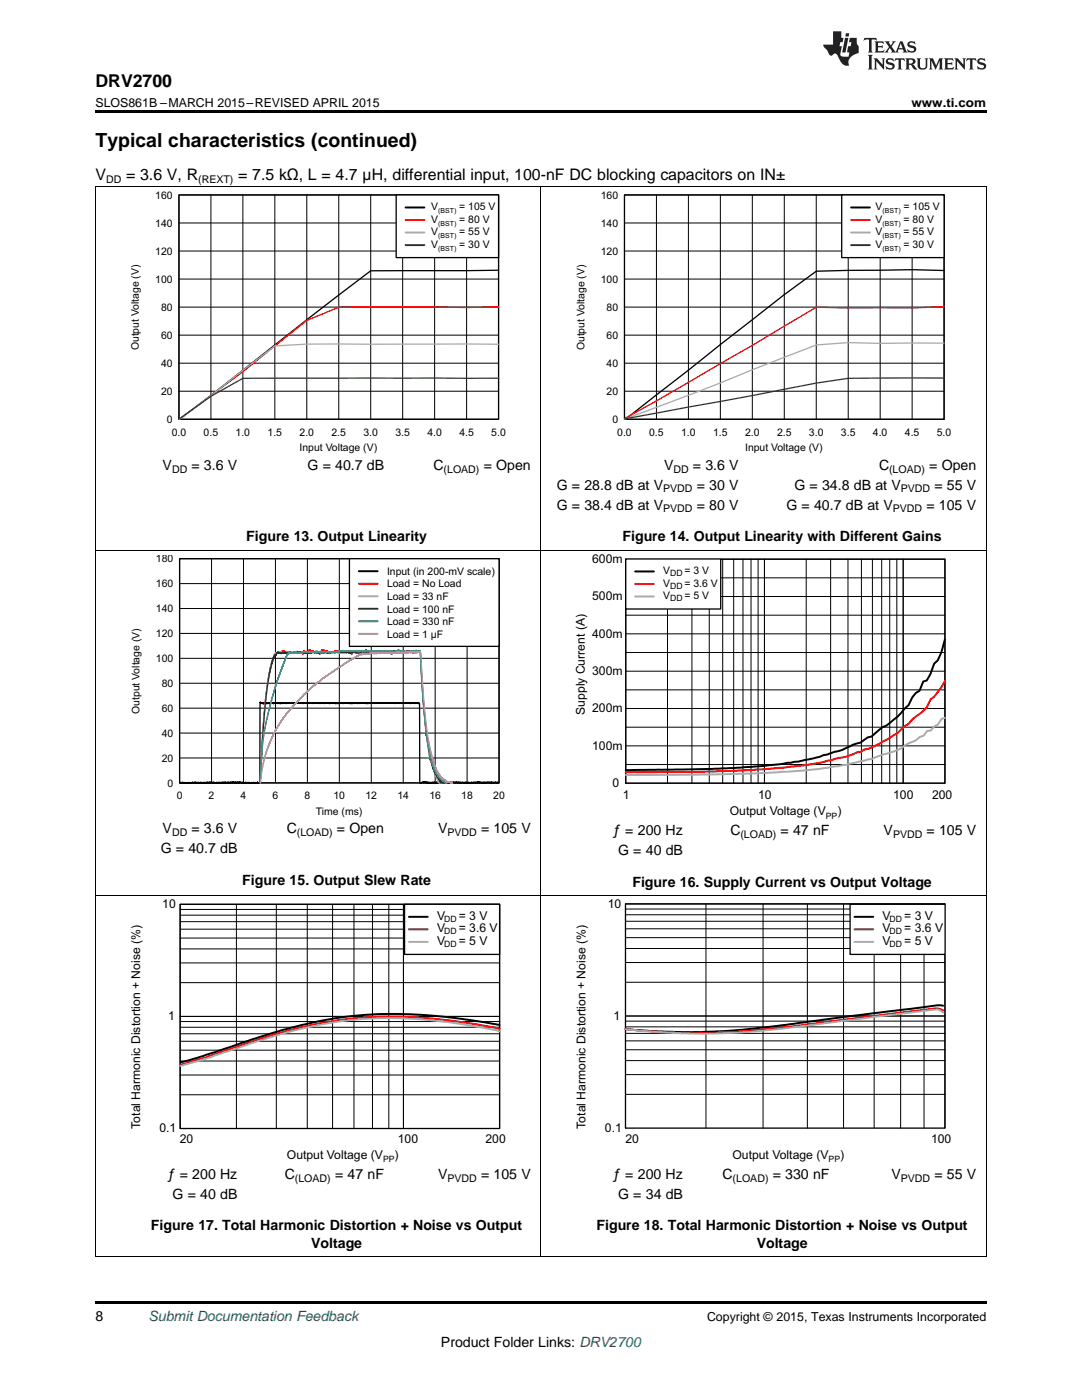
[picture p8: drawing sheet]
<svg xmlns="http://www.w3.org/2000/svg" width="216mm" height="279mm" viewBox="0 0 216 279" stroke-linecap="round" stroke-linejoin="round" font-family="sans-serif">
<defs><g id="words">
<text font-size="3.9" x="19" y="29.3">Typical characteristics (continued)</text>
<text font-size="3.5" x="19" y="17.3">DRV2700</text>
<g font-size="3.2">
<text x="19" y="36">V</text>
<text x="25.2" y="36">= 3.6 V, R</text>
<text x="47.5" y="36">= 7.5 kΩ, L = 4.7 µH, differential input, 100-nF DC blocking capacitors on IN±</text>
</g>
<g font-size="2.8">
<text x="32.5" y="93.7">V</text>
<text x="38.2" y="93.7">= 3.6 V</text>
<text x="61.3" y="93.7">G = 40.7 dB</text>
<text x="86.5" y="93.7">C</text>
<text x="96.5" y="93.7">= Open</text>
<text x="132.5" y="93.7">V</text>
<text x="138.3" y="93.7">= 3.6 V</text>
<text x="175.4" y="93.7">C</text>
<text x="185.4" y="93.7">= Open</text>
<text x="111.1" y="97.7">G = 28.8 dB at V</text>
<text x="111.1" y="101.7">G = 38.4 dB at V</text>
<text x="139" y="97.7">= 30 V</text>
<text x="139" y="101.7">= 80 V</text>
<text x="156.9" y="101.7">G = 40.7 dB at V</text>
<text x="158.5" y="97.7">G = 34.8 dB at V</text>
<text x="184.9" y="101.7">= 105 V</text>
<text x="186.4" y="97.7">= 55 V</text>
<text x="49.1" y="108.1">Figure 13. Output Linearity</text>
<text x="124.2" y="108.1">Figure 14. Output Linearity with Different Gains</text>
<text x="32.5" y="166.3">V</text>
<text x="38.2" y="166.3">= 3.6 V</text>
<text x="57.2" y="166.3">C</text>
<text x="67.2" y="166.3">= Open</text>
<text x="87.4" y="166.3">V</text>
<text x="96" y="166.3">= 105 V</text>
<text x="122.4" y="166.7">ƒ = 200 Hz</text>
<text x="145.7" y="166.7">C</text>
<text x="155.8" y="166.7">= 47 nF</text>
<text x="176.3" y="166.7">V</text>
<text x="184.9" y="166.7">= 105 V</text>
<text x="32.1" y="170.3">G = 40.7 dB</text>
<text x="123.3" y="170.6">G = 40 dB</text>
<text x="48.3" y="176.6">Figure 15. Output Slew Rate</text>
<text x="126.2" y="177">Figure 16. Supply Current vs Output Voltage</text>
<text x="33.5" y="235.2">ƒ = 200 Hz</text>
<text x="34.4" y="239.2">G = 40 dB</text>
<text x="56.8" y="235.2">C</text>
<text x="66.9" y="235.2">= 47 nF</text>
<text x="87.4" y="235.2">V</text>
<text x="96" y="235.2">= 105 V</text>
<text x="122.4" y="235.2">ƒ = 200 Hz</text>
<text x="123.3" y="239.2">G = 34 dB</text>
<text x="144.2" y="235.2">C</text>
<text x="154.2" y="235.2">= 330 nF</text>
<text x="177.9" y="235.2">V</text>
<text x="186.4" y="235.2">= 55 V</text>
<text x="30.1" y="245.6">Figure 17. Total Harmonic Distortion + Noise vs Output</text>
<text x="119" y="245.6">Figure 18. Total Harmonic Distortion + Noise vs Output</text>
<text x="62.1" y="249.1">Voltage</text>
<text x="151" y="249.1">Voltage</text>
<text x="19" y="263.6">8</text>
<text x="88" y="268.9">Product Folder Links: DRV2700</text>
</g>
<text font-size="2.8" fill="#0000c8" x="29.6" y="263.6">Submit Documentation Feedback</text>
<g font-size="2.5">
<text x="19" y="21.4">SLOS861B –MARCH 2015–REVISED APRIL 2015</text>
<text x="181.9" y="21.4">www.ti.com</text>
<text x="141.1" y="263.6">Copyright © 2015, Texas Instruments Incorporated</text>
</g>
<g font-size="2.4">
<text x="118.2" y="112.3">600m</text>
<text x="118.2" y="119.8">500m</text>
<text x="118.2" y="127.2">400m</text>
<text x="118.2" y="134.7">300m</text>
<text x="116.7" y="142.7" transform="rotate(-90 116.7 142.7)">Supply Current (A)</text>
<text x="118.2" y="142.1">200m</text>
<text x="118.2" y="149.6">100m</text>
<text x="122.2" y="157.1">0</text>
<text x="124.3" y="159.6">1</text>
<text x="151.3" y="159.6">10</text>
<text x="178.2" y="159.6">100</text>
<text x="186" y="159.6">200</text>
<text x="145.6" y="162.7">Output Voltage (V</text>
<text x="167.1" y="162.7">)</text>
<text x="32.4" y="181.2">10</text>
<text x="87.2" y="183.5">V</text>
<text x="91.5" y="183.5">= 3 V</text>
<text x="121.3" y="181.2">10</text>
<text x="176.1" y="183.5">V</text>
<text x="180.4" y="183.5">= 3 V</text>
<text x="87.2" y="186">V</text>
<text x="87.2" y="188.5">V</text>
<text x="91.5" y="186">= 3.6 V</text>
<text x="91.5" y="188.5">= 5 V</text>
<text x="176.1" y="186">V</text>
<text x="176.1" y="188.5">V</text>
<text x="180.4" y="186">= 3.6 V</text>
<text x="180.4" y="188.5">= 5 V</text>
<text x="33.5" y="203.6">1</text>
<text x="122.4" y="203.6">1</text>
<text x="27.9" y="225.2" transform="rotate(-90 27.9 225.2)">Total Harmonic Distortion + Noise (%)</text>
<text x="31.8" y="226">0.1</text>
<text x="116.8" y="225.2" transform="rotate(-90 116.8 225.2)">Total Harmonic Distortion + Noise (%)</text>
<text x="120.7" y="226">0.1</text>
<text x="35.9" y="228.1">20</text>
<text x="57.2" y="231.3">Output Voltage (V</text>
<text x="78.7" y="231.3">)</text>
<text x="79.4" y="228.1">100</text>
<text x="96.9" y="228.1">200</text>
<text x="124.8" y="228.1">20</text>
<text x="146.1" y="231.3">Output Voltage (V</text>
<text x="167.6" y="231.3">)</text>
<text x="185.8" y="228.1">100</text>
</g>
<g font-size="2.1">
<text x="21.2" y="36.6">DD</text>
<text x="31" y="39.7">160</text>
<text x="39.5" y="36.6">(REXT)</text>
<text x="86.1" y="42">V</text>
<text x="91.7" y="42">= 105 V</text>
<text x="119.9" y="39.7">160</text>
<text x="174.7" y="42">V</text>
<text x="180.3" y="42">= 105 V</text>
<text x="31" y="45.2">140</text>
<text x="86.1" y="47">V</text>
<text x="86.1" y="44.5">V</text>
<text x="91.7" y="47">= 55 V</text>
<text x="91.7" y="44.5">= 80 V</text>
<text x="119.9" y="45.2">140</text>
<text x="174.7" y="47">V</text>
<text x="174.7" y="44.5">V</text>
<text x="180.3" y="47">= 55 V</text>
<text x="180.3" y="44.5">= 80 V</text>
<text x="31" y="50.8">120</text>
<text x="86.1" y="49.5">V</text>
<text x="91.7" y="49.5">= 30 V</text>
<text x="119.9" y="50.8">120</text>
<text x="174.7" y="49.5">V</text>
<text x="180.3" y="49.5">= 30 V</text>
<text x="31" y="56.4">100</text>
<text x="119.9" y="56.4">100</text>
<text x="32.1" y="62">80</text>
<text x="121" y="62">80</text>
<text x="27.7" y="69.9" transform="rotate(-90 27.7 69.9)">Output Voltage (V)</text>
<text x="32.1" y="67.6">60</text>
<text x="116.6" y="69.9" transform="rotate(-90 116.6 69.9)">Output Voltage (V)</text>
<text x="121" y="67.6">60</text>
<text x="32.1" y="73.2">40</text>
<text x="121" y="73.2">40</text>
<text x="32.1" y="78.8">20</text>
<text x="121" y="78.8">20</text>
<text x="33.3" y="84.4">0</text>
<text x="34.3" y="86.9">0.0</text>
<text x="40.6" y="86.9">0.5</text>
<text x="47" y="86.9">1.0</text>
<text x="53.4" y="86.9">1.5</text>
<text x="59.8" y="86.9">2.0</text>
<text x="66.1" y="86.9">2.5</text>
<text x="72.5" y="86.9">3.0</text>
<text x="78.9" y="86.9">3.5</text>
<text x="85.3" y="86.9">4.0</text>
<text x="91.7" y="86.9">4.5</text>
<text x="98" y="86.9">5.0</text>
<text x="122.2" y="84.4">0</text>
<text x="123.2" y="86.9">0.0</text>
<text x="129.5" y="86.9">0.5</text>
<text x="135.9" y="86.9">1.0</text>
<text x="142.3" y="86.9">1.5</text>
<text x="148.7" y="86.9">2.0</text>
<text x="155" y="86.9">2.5</text>
<text x="161.4" y="86.9">3.0</text>
<text x="167.8" y="86.9">3.5</text>
<text x="174.2" y="86.9">4.0</text>
<text x="180.6" y="86.9">4.5</text>
<text x="186.9" y="86.9">5.0</text>
<text x="34.3" y="94.3">DD</text>
<text x="59.8" y="90.1">Input Voltage (V)</text>
<text x="88.5" y="94.3">(LOAD)</text>
<text x="134.4" y="94.3">DD</text>
<text x="148.7" y="90.1">Input Voltage (V)</text>
<text x="177.4" y="94.3">(LOAD)</text>
<text x="132.3" y="98.3">PVDD</text>
<text x="179.7" y="98.3">PVDD</text>
<text x="132.3" y="102.3">PVDD</text>
<text x="178.2" y="102.3">PVDD</text>
<text x="31.1" y="112.2">180</text>
<text x="31.1" y="117.2">160</text>
<text x="77.2" y="114.7">Input (in 200-mV scale)</text>
<text x="77.2" y="117.2">Load = No Load</text>
<text x="77.2" y="119.7">Load = 33 nF</text>
<text x="132.4" y="117.1">V</text>
<text x="132.4" y="119.6">V</text>
<text x="132.4" y="114.6">V</text>
<text x="136.6" y="117.1">= 3.6 V</text>
<text x="136.6" y="119.6">= 5 V</text>
<text x="136.6" y="114.6">= 3 V</text>
<text x="31.1" y="122.2">140</text>
<text x="77.2" y="122.2">Load = 100 nF</text>
<text x="77.2" y="124.7">Load = 330 nF</text>
<text x="31.1" y="127.2">120</text>
<text x="77.2" y="127.2">Load = 1 µF</text>
<text x="31.1" y="132.1">100</text>
<text x="32.3" y="137.1">80</text>
<text x="27.8" y="142.5" transform="rotate(-90 27.8 142.5)">Output Voltage (V)</text>
<text x="32.3" y="142.1">60</text>
<text x="32.3" y="147">40</text>
<text x="32.3" y="152">20</text>
<text x="33.4" y="157">0</text>
<text x="35.3" y="159.5">0</text>
<text x="41.6" y="159.5">2</text>
<text x="48" y="159.5">4</text>
<text x="54.4" y="159.5">6</text>
<text x="60.8" y="159.5">8</text>
<text x="66.5" y="159.5">10</text>
<text x="72.9" y="159.5">12</text>
<text x="79.3" y="159.5">14</text>
<text x="85.7" y="159.5">16</text>
<text x="92" y="159.5">18</text>
<text x="98.4" y="159.5">20</text>
<text x="34.3" y="166.9">DD</text>
<text x="59.2" y="166.9">(LOAD)</text>
<text x="63" y="162.6">Time (ms)</text>
<text x="89.3" y="166.9">PVDD</text>
<text x="147.7" y="167.2">(LOAD)</text>
<text x="178.2" y="167.2">PVDD</text>
<text x="58.8" y="235.8">(LOAD)</text>
<text x="89.3" y="235.8">PVDD</text>
<text x="146.2" y="235.8">(LOAD)</text>
<text x="179.7" y="235.8">PVDD</text>
</g>
<g font-size="1.7">
<text x="133.7" y="115">DD</text>
<text x="133.7" y="117.5">DD</text>
<text x="133.7" y="120">DD</text>
<text x="164.8" y="163.4">PP</text>
<text x="88.6" y="183.9">DD</text>
<text x="177.5" y="183.9">DD</text>
<text x="88.6" y="186.4">DD</text>
<text x="88.6" y="188.9">DD</text>
<text x="177.5" y="186.4">DD</text>
<text x="177.5" y="188.9">DD</text>
<text x="76.4" y="232">PP</text>
<text x="165.3" y="232">PP</text>
</g>
<g font-size="1.4">
<text x="87.4" y="47.5">(BST)</text>
<text x="87.4" y="42.5">(BST)</text>
<text x="87.4" y="45">(BST)</text>
<text x="176.1" y="47.5">(BST)</text>
<text x="176.1" y="45">(BST)</text>
<text x="176.1" y="42.5">(BST)</text>
<text x="87.4" y="50">(BST)</text>
<text x="176.1" y="50">(BST)</text>
</g>
</g></defs>
<path d="M19 250.8l.2 .1zM196.7 250.8l.1 .1zM19 259.7h177.8v.5h-177.8z" fill="#000"/>
<g fill="none" stroke="#000" stroke-width=".2">
<path d="M19.1 178.7v72.2M107.9 178.7v72.2M196.8 178.7v72.2M35.9 180.5h63.8v44.7h-63.8zM35.9 196.1h63.8M35.9 192.2h63.8M35.9 189.4h63.8M35.9 187.2h63.8M35.9 185.4h63.8M35.9 183.9h63.8M35.9 182.6h63.8M35.9 181.5h63.8"/>
<path d="M47.2 180.5v44.7M55.1 180.5v44.7M61.3 180.5v44.7M66.4 180.5v44.7M70.6 180.5v44.7M74.3 180.5v44.7M77.6 180.5v44.7M80.5 180.5v44.7M35.9 218.5h63.8M35.9 214.5h63.8M35.9 211.7h63.8M35.9 209.6h63.8"/>
<path d="M35.9 207.8h63.8M35.9 206.3h63.8M35.9 205h63.8M35.9 203.9h63.8M35.9 202.8h63.8M19 250.8h177.8"/>
</g>
<path d="M35.9 180.5h63.8v44.7h-63.8z" fill="none" stroke="#000" stroke-width=".26"/>
<path d="M99.7 204.6l-7.6-1.3-7.6-.7a80.4 80.4 0 0 0-33.2 4.6l-10.8 3.6-4.4 1.2" fill="none" stroke="#000" stroke-width=".39"/>
<path d="M99.7 205.3l-4.4-.8-7.6-1.1a79 79 0 0 0-35.7 3.9l-11.4 3.9-4.4 1.2" fill="none" stroke="#f00" stroke-width=".39"/>
<path d="M99.7 205.8l-5.6-1.1-6.4-.9a77.9 77.9 0 0 0-36.5 4.1l-10.2 3.4-5 1.4" fill="none" stroke="#ababab" stroke-width=".39"/>
<path d="M80.7 180.5h19v10h-19z" fill="#fff"/>
<path d="M80.7 180.5h19v10h-19zM124.8 180.4h63.8v44.7h-63.8z" fill="none" stroke="#000" stroke-width=".26"/>
<path d="M81.6 183h3.7M188.2 200.7l-1.2-.1-30 3.9-11.5 1.2-5.7 .3h-3.1l-5.7-.2-6.2-.4" fill="none" stroke="#000" stroke-width=".39"/>
<path d="M81.6 185.5h3.7M188.2 201.6a5.8 5.8 0 0 0-3.7-.1l-28.8 3.6-8.9 .8-7.6 .3-3.1-.1-5.7-.2-5.6-.5" fill="none" stroke="#f00" stroke-width=".39"/>
<path d="M81.6 188h3.7M188.3 202.1a2.09 2.09 0 0 0-2.4-.5l-30.7 3.8-8.3 .7-6.9 .2-3.8-.1-5.1-.2-6.3-.6" fill="none" stroke="#ababab" stroke-width=".39"/>
<g fill="none" stroke="#000" stroke-width=".2">
<path d="M124.8 196h63.8M124.8 192.1h63.8M124.8 189.3h63.8M124.8 187.1h63.8M124.8 185.4h63.8M124.8 183.9h63.8M124.8 182.6h63.8M124.8 181.4h63.8M140.9 180.4v44.7M152.3 180.4v44.7M161.1 180.4v44.7M168.3 180.4v44.7"/>
<path d="M174.4 180.4v44.7M179.7 180.4v44.7M184.4 180.4v44.7M124.8 218.4h63.8M124.8 214.5h63.8M124.8 211.7h63.8M124.8 209.5h63.8M124.8 207.7h63.8M124.8 206.2h63.8M124.8 204.9h63.8M124.8 203.8h63.8M124.8 202.8h63.8"/>
<path d="M124.8 225.1v-44.7h63.8v44.7"/>
</g>
<path d="M169.6 180.5h19v10h-19z" fill="#fff"/>
<path d="M124.9 111.6h63.7v44.7h-63.7zM169.6 180.5h19v10h-19z" fill="none" stroke="#000" stroke-width=".26"/>
<path d="M188.6 127.6l-.8 2.6-.7 1.6-.7 .7-.7 2-.8 1.3-.7 .2-.7 1.9-.8 .4-.7 .9-.7 1.5-.8 .7a14.5 14.5 0 0 1-3.6 3.4 9.4 9.4 0 0 0-3 2.2l-.7 .2-1.5 1-1.5 .4a20.9 20.9 0 0 1-5.9 2.1 36.1 36.1 0 0 1-6.5 1.5h-.7a154 154 0 0 1-22.2 1.4l-10 .1M170.5 183h3.7" fill="none" stroke="#000" stroke-width=".39"/>
<path d="M188.6 135.9a11.5 11.5 0 0 1-2.9 3.7 6.5 6.5 0 0 1-2.9 3.4l-.7 .5-.8 .9-.7 .5a16.4 16.4 0 0 1-4.4 3.1l-.8 .5-2.2 1-.7 .1-.7 .5h-.8l-.7 .4a64 64 0 0 1-16 2.9l-4.3 .3-7.8 .3-17.3 .1M170.5 185.5h3.7" fill="none" stroke="#f00" stroke-width=".39"/>
<path d="M188.6 143.3l-.7 .2-.7 1.1-.8 .4-.7 .8-.7 .1-.7 .9-.8 .3-.7 .6a8.1 8.1 0 0 0-2.9 1.6l-1.5 .7-3 .9a28.7 28.7 0 0 1-5.9 1.5 111.8 111.8 0 0 1-19.5 2l-11.4 .2-13.7 .1M170.5 188h3.7" fill="none" stroke="#ababab" stroke-width=".39"/>
<g fill="none" stroke="#000" stroke-width=".2">
<path d="M19.1 109.8v69M107.9 109.8v69M124.9 111.6h63.7v44.7h-63.7zM124.9 119h63.7M124.9 115.3h63.7M133.2 111.6v44.7M138.1 111.6v44.7M141.5 111.6v44.7M144.2 111.6v44.7M146.4 111.6v44.7M148.3 111.6v44.7M149.9 111.6v44.7"/>
<path d="M151.3 111.6v44.7M152.5 111.6v44.7M160.9 111.6v44.7M165.7 111.6v44.7M169.2 111.6v44.7M171.9 111.6v44.7M174.1 111.6v44.7M175.9 111.6v44.7M177.5 111.6v44.7M179 111.6v44.7M180.2 111.6v44.7M196.8 109.8v69"/>
<path d="M124.9 137.7h63.7M124.9 134h63.7M124.9 130.2h63.7M124.9 126.5h63.7M124.9 122.8h63.7M124.9 152.6h63.7M124.9 148.9h63.7M124.9 145.1h63.7M124.9 141.4h63.7M19 178.7h177.8"/>
</g>
<path d="M124.9 111.6h18.9v9.9h-18.9z" fill="#fff"/>
<path d="M35.8 111.5h63.8v44.7h-63.8zM124.9 111.6h18.9v9.9h-18.9zM35.8 156.2h1.1M36.9 156.2l2-.1 1 .1h11.9l.1-16.1 .1 .2 .5 .1 3.3-.1 4.8 .1 .4-.1 2.6 .1 3.2-.1 .2 .1 .5-.1 2.8 .1 .1-.1 13.3 .1 .1 15.8M99.5 156.2h-6.9l-3.2-.1-3.3 .1-1.2-.1-1 .1" fill="none" stroke="#000" stroke-width=".26"/>
<path d="M126.7 114h3.8" fill="none" stroke="#000" stroke-width=".39"/>
<path d="M126.7 116.5h3.8" fill="none" stroke="#f00" stroke-width=".39"/>
<path d="M126.7 119h3.8" fill="none" stroke="#ababab" stroke-width=".39"/>
<g fill="none" stroke="#000" stroke-width=".2">
<path d="M35.8 111.5h63.8v44.7h-63.8zM35.8 116.5h63.8M42.2 111.5v44.7M48.6 111.5v44.7M55 111.5v44.7M61.3 111.5v44.7M67.7 111.5v44.7M74.1 111.5v44.7M80.5 111.5v44.7M86.8 111.5v44.7M93.2 111.5v44.7M35.8 136.4h63.8"/>
<path d="M35.8 131.4h63.8M35.8 126.4h63.8M35.8 121.4h63.8M35.8 151.3h63.8M35.8 146.3h63.8M35.8 141.3h63.8"/>
</g>
<path d="M51.9 156.2l.6-10.5 .5-6.1 .7-5.1 .4-2 .6-1.7 .3-.2 .2-.3h.3v-.2l.7 .3 .2-.5 1.2 .4 .2-.2 .5 .3 .1-.3 .4 .2 .1-.3 .2 .2 .4 .1v-.2l1 .4 .2-.5 .9 .3 .1-.6 2.2 .8 .3-.8 1.9 .6 .2-.2 .4 .2 .1-.5 1.5 .5v-.5l2 .7 .1-.5 1 .4 .2-.4 .8 .4 .1-.2 .4 .1 .1-.5 1.6 .5h.1l.1-.4 1.5 .5 .1-.4 .7 .3 .1-.2h.2l.8 .4 .2-.3 .4 .1 .1-.1 .4 .1 .2-.5 1.4 .4 .2 .2 .1-.1v-.4l1.5 .5h.2l.1-.6 .8 .3 .6 9.9v-.2l.6 7 .1-.4 .7 5.2v-.7l.1 .8v-.3l.5 2 .6 1.4 .4 .4 .1 1 .1-1.1v.6v-.3l.1 .3 .7 .5M88.4 156.2h.1" fill="none" stroke="#f00" stroke-width=".26"/>
<path d="M51.9 156.2l.6-10.8 .5-5.8 .9-5.9 1-3.3 .9-.3 1 .3h.2l.2-.3 1.7 .2 .1-.3h.3l1.2 .2 .1-.1 2.3 .1v-.2h.4l.1 .1 1-.1 1.7 .3 2.3-.1 .6 .1 .1-.2 .6 .1 .1-.1 .4 .1 1.5-.1 .9 .2 .4-.3 .7 .2h1.1l.1 .1 1.2-.1 .9 .1 1.2-.2 .6 .2 1.4-.1 .1 .1 .2-.1 1 .1 .6-.2 1.1 .2 .1-.4h.4l.2 .2 .2 6.3 .1-.3 .6 8.3v-.3l.8 6.8 .1-.6 .2 1.7 .1-.3 .2 .8 .1 .8 .1-.3 .2 1.1 .1-.4 .2 .5v.7l.1-.5 .1 .8 .1-.6v1l.2-.7v1.2l.1-.9v.3l.1-.3v1M87.6 156.2l.2-.8v.8M87.8 156.2l.1-.5 .1 .5 .1-.5v.5l.2-.4v.4M88.4 156.2v-.3l.1 .2 .2 .1M88.8 156.2v-.1v.1M89.1 156.2h.1" fill="none" stroke="#ababab" stroke-width=".26"/>
<path d="M51.9 156.2l.6-10.1 .8-8.7 1-5.3 .5-1.2 .3-.2 .2-.4 .8 .1 .7-.2 2.2 .1 .2-.2 1.4 .2 .1-.1 .1 .1 2.5-.2 2.1 .2 2.4-.2 2.1 .2 1.3-.2 1.5 .2 2.3-.1 1.9 .1h1.1l.2-.4 5.7 .3 .7 11.7 1 7.6 .7 3.2 .1 .7v-.1l.2 .1 .1 .6h.1l.1 .6v-.2l.1 .1h.1v.5l.2-.2v.4l.2-.1v.5l.2-.3v.8l.1-.5h.1l.1 .6 .2-.4 .1 .4M88.3 156.2l.2-.3v.3M88.6 156.2l.1-.1v.1M88.9 156.2h.1" fill="none" stroke="#296b0d" stroke-width=".26"/>
<path d="M51.9 156.2l.5-7.7 .8-4.8 1.7-6.5 2.5-6.7 .3-.2 .8 .1 .1-.2 1.7 .1 .8-.2 .9 .1 1.3-.1 .7 .1 .1-.1h.5l2.8 .1 .3-.3h.5l.1 .1 2.3-.1 .1 .1h2.9l1.3 .1 1.6-.1 5.2 .1 .5-.2 1.7 .1 .7 11.5 1.1 8.3 .6 2.7 .8 2 .9 1.1 .7 .3 .2 .3M89 156.2h.1" fill="none" stroke="#0391bf" stroke-width=".26"/>
<path d="M52 156.2l.4-3 .5-2.5 1.7-4.3 1.2-2 1.6-2.3 2.8-3.1 1.9-1.7 2.7-2.2 4.6-3.1 2.5-1.4 2.6-.3 .3 .1v.1l.1-.1h.2l.6-.1 .2 .1 1.7-.2 4.5-.1 .2 .2 1.5-.2 .1 .2 1 13.3 .7 4.7 .9 3.6 .7 2 .9 1.3 1 .8 1.1 .2M90.2 156.2h.1M90.3 156.2h.1" fill="none" stroke="#b080b2" stroke-width=".26"/>
<path d="M69.7 111.5h29.9v17.5h-29.9z" fill="#fff"/>
<path d="M35.7 38.9h63.8v44.8h-63.8zM99.5 53.9l-25.5 .1-12.8 9.8-19.1 15.1-6.3 4.8M69.7 111.5h29.9v17.5h-29.9z" fill="none" stroke="#000" stroke-width=".26"/>
<path d="M71.6 114h3.7" fill="none" stroke="#000" stroke-width=".39"/>
<path d="M71.6 116.5h3.7" fill="none" stroke="#f00" stroke-width=".39"/>
<path d="M71.6 119h3.7" fill="none" stroke="#ababab" stroke-width=".39"/>
<path d="M71.6 121.5h3.7" fill="none" stroke="#296b0d" stroke-width=".39"/>
<path d="M71.6 124h3.7" fill="none" stroke="#0391bf" stroke-width=".39"/>
<path d="M71.6 126.5h3.7" fill="none" stroke="#b080b2" stroke-width=".39"/>
<g fill="none" stroke="#000" stroke-width=".2">
<path d="M19.1 37.3v72.5M35.7 38.9h63.8v44.8h-63.8zM42.1 38.9v44.8M48.5 38.9v44.8M54.8 38.9v44.8M61.2 38.9v44.8M67.6 38.9v44.8M74 38.9v44.8M80.4 38.9v44.8M86.7 38.9v44.8M93.1 38.9v44.8M107.9 37.3v72.5"/>
<path d="M196.8 37.3v72.5M35.7 55.7h63.8M35.7 50.1h63.8M35.7 44.5h63.8M35.7 78.1h63.8M35.7 72.5h63.8M35.7 66.9h63.8M35.7 61.3h63.8M19 109.8h177.8"/>
</g>
<path d="M99.5 61.2l-6.4 .2-19.1-.2-6.4 .1-6.4 2.6-12.7 10.3-12.7 9.5" fill="none" stroke="#f00" stroke-width=".26"/>
<path d="M99.5 68.7h-38.3l-6.4 .3-12.7 10-6.3 4.7" fill="none" stroke="#ababab" stroke-width=".26"/>
<path d="M99.5 75.5h-51l-6.4 3.6-6.4 4.5" fill="none" stroke="#296b0d" stroke-width=".26"/>
<path d="M79.1 38.9h20.4v12.5h-20.4z" fill="#fff"/>
<path d="M79.1 38.9h20.4v12.5h-20.4zM124.6 38.9h63.8v44.8h-63.8zM188.4 54l-6.4-.2-19.1 .3a838.6 838.6 0 0 0-25.5 19.8l-12.6 9.8" fill="none" stroke="#000" stroke-width=".26"/>
<path d="M80.9 41.4h3.8" fill="none" stroke="#000" stroke-width=".39"/>
<path d="M80.9 43.9h3.8" fill="none" stroke="#f00" stroke-width=".39"/>
<path d="M80.9 46.4h3.8" fill="none" stroke="#ababab" stroke-width=".39"/>
<path d="M80.9 48.9h3.8" fill="none" stroke="#296b0d" stroke-width=".39"/>
<g fill="none" stroke="#000" stroke-width=".2">
<path d="M124.6 38.9h63.8v44.8h-63.8zM131 38.9v44.8M137.4 38.9v44.8M143.7 38.9v44.8M150.1 38.9v44.8M156.5 38.9v44.8M162.9 38.9v44.8M169.3 38.9v44.8M175.6 38.9v44.8M182 38.9v44.8M124.6 55.7h63.8M124.6 50.1h63.8"/>
<path d="M124.6 44.5h63.8M124.6 78.1h63.8M124.6 72.5h63.8M124.6 66.9h63.8M124.6 61.3h63.8"/>
</g>
<path d="M188.4 61.2l-6.4 .3-19.1-.2-12.8 7.6-19.1 11.1-6.4 3.5" fill="none" stroke="#f00" stroke-width=".26"/>
<path d="M188.4 68.5h-12.8l-6.3-.1-6.4 .4-19.2 7.6-19.1 7.3" fill="none" stroke="#ababab" stroke-width=".26"/>
<path d="M188.4 75.4l-19.1 .1-6.4 1-12.8 2.4-25.5 4.7" fill="none" stroke="#296b0d" stroke-width=".26"/>
<path d="M168 38.9h20.4v12.5h-20.4z" fill="#fff"/>
<path d="M168 38.9h20.4v12.5h-20.4z" fill="none" stroke="#000" stroke-width=".26"/>
<path d="M169.8 41.4h3.8" fill="none" stroke="#000" stroke-width=".39"/>
<path d="M169.8 43.9h3.8" fill="none" stroke="#f00" stroke-width=".39"/>
<path d="M169.8 46.4h3.8" fill="none" stroke="#ababab" stroke-width=".39"/>
<path d="M169.8 48.9h3.8" fill="none" stroke="#296b0d" stroke-width=".39"/>
<path d="M19 37.2h177.8" fill="none" stroke="#000" stroke-width=".2"/>
<path d="M19 22h177.8v.5h-177.8z" fill="#000"/>
<g fill="#231f20">
<path d="M172.5 7.6l-.1 .5 .4-.2h.6v.1v2.1l-.2 .4h.9l-.2-.4v-2.1l.1-.1h.5l.5 .2-.2-.5zM174.5 8.3l.2 .3v1.5l-.2 .4h1.8l.2-.6a1.04 1.04 0 0 1-1.3 .2v-.7h.6l.3 .2v-.6l-.3 .2h-.6v-.6l.8-.1 .4 .3-.2-.5zM176.5 8.3l.9 1.1-.9 1.1h.8l-.2-.2 .4-.7 .5 .7-.2 .2h1.5l-.2-.2 .2-.4h.9l.1 .4-.2 .2h1l-.3-.3-.7-1.9h-.5l-.9 2-.8-1 .9-1h-.8l.1 .3-.4 .5-.3-.6 .1-.2zM179.7 8.6l.4 1h-.7zM181.3 8.4a.63 .63 0 0 0-.2 .7 .63 .63 0 0 0 .6 .4l.6 .2 .1 .2a.75 .75 0 0 1-.7 .4 .75 .75 0 0 1-.6-.5l.1 .7 .1-.1a1.11 1.11 0 0 0 1.5-.6 1.13 1.13 0 0 0-1.2-.8l-.1-.4a1.04 1.04 0 0 1 1.2 .2l-.2-.5-.2 .1-.4-.2zM173.2 10.9l.2 .4v2.2l-.2 .4h1l-.3-.4v-2.2l.3-.4zM174.3 11.6l.3 .4v1.5l-.3 .4h.8l-.2-.4v-1.3l1.5 1.7v-1.9l.2-.4h-.7l.2 .4v.9l-1.1-1.3zM177 11.8a.62 .62 0 0 0-.2 .7 .62 .62 0 0 0 .6 .4l.6 .1 .1 .3a.76 .76 0 0 1-.7 .3 .76 .76 0 0 1-.7-.4l.2 .7 .1-.1a1.11 1.11 0 0 0 1.5-.6 1.13 1.13 0 0 0-1.2-.8l-.1-.4a1.04 1.04 0 0 1 1.2 .2l-.2-.6-.2 .1-.5-.1zM178.7 11.6l-.2 .6a.61 .61 0 0 1 .8-.3v1.6l-.2 .4h.9l-.2-.4v-1.6a.63 .63 0 0 1 .7 .3l-.1-.6zM180.6 11.6l.3 .4v1.5l-.3 .4h1l-.2-.2-.1-.8 .6 .2a.76 .76 0 0 0 1.2 .7l-1-1a.58 .58 0 0 0 .6-.5 .58 .58 0 0 0-.5-.6zM181.4 11.9h.1a.45 .45 0 0 1 .5 .1 .45 .45 0 0 1 .1 .5l-.8 .2zM182.9 11.6l.2 .2a2.17 2.17 0 0 0 .3 1.9 .99 .99 0 0 0 1.6-.6v-1.1l.2-.4h-.7l.2 .2a1.92 1.92 0 0 1-.2 1.8 .6 .6 0 0 1-.9-.5v-1.1l.2-.4zM185.4 11.6l.2 .4v1.5l-.2 .4h.7l-.2-.4v-1.4l.8 1.8 .8-1.8v1.4l-.2 .4h.9l-.2-.4v-1.5l.2-.4h-.8l-.6 1.5-.6-1.5zM188.4 11.6l.2 .4v1.5l-.2 .4h1.8l.1-.6a1.04 1.04 0 0 1-1.2 .1v-.6h.5l.4 .2v-.6l-.4 .2h-.5v-.7h.8l.3 .3-.1-.6zM190.5 11.6l.2 .4v1.5l-.2 .4h.7l-.2-.4v-1.3l1.5 1.7v-1.9l.2-.4h-.7l.2 .4v.9l-1.1-1.3zM192.9 11.6l-.1 .6a.61 .61 0 0 1 .7-.3l.1 1.6-.3 .4h1l-.3-.4 .1-1.6a.63 .63 0 0 1 .7 .3l-.1-.6zM195.2 11.8a.62 .62 0 0 0-.2 .7 .62 .62 0 0 0 .6 .4l.6 .1 .1 .3a.76 .76 0 0 1-.7 .3 .76 .76 0 0 1-.6-.4l.1 .7 .1-.1a1.11 1.11 0 0 0 1.6-.6 1.13 1.13 0 0 0-1.3-.8l-.1-.4a1.04 1.04 0 0 1 1.2 .2l-.1-.6-.2 .1-.5-.1z"/>
<path d="M166.2 6.3v2.6h-1.9v.4l.8 .9a.91 .91 0 0 0 1 .8 .56 .56 0 0 1 .5-.3 .56 .56 0 0 1 .5 .3l.4 .8a1.53 1.53 0 0 0 1.9 1.2 1.54 1.54 0 0 1 1-2.1l.9-.3v-1.4a1.52 1.52 0 0 1-.4-1.6h-1.3l-.2 .8h.5l-.2 .8h-.5l-.1 1v.2l.4 .1-.2 .8a1.93 1.93 0 0 1-1.6-.3l.3-1.8h-.5l.2-.8h.4l.2-.8h-.4v-1.3zM168.6 7.6l-.6 2.9h.7l.6-2.9zM168.8 6.6l-.1 .7h.6l.2-.7z"/>
</g>
<use href="#words"/>
</svg>
